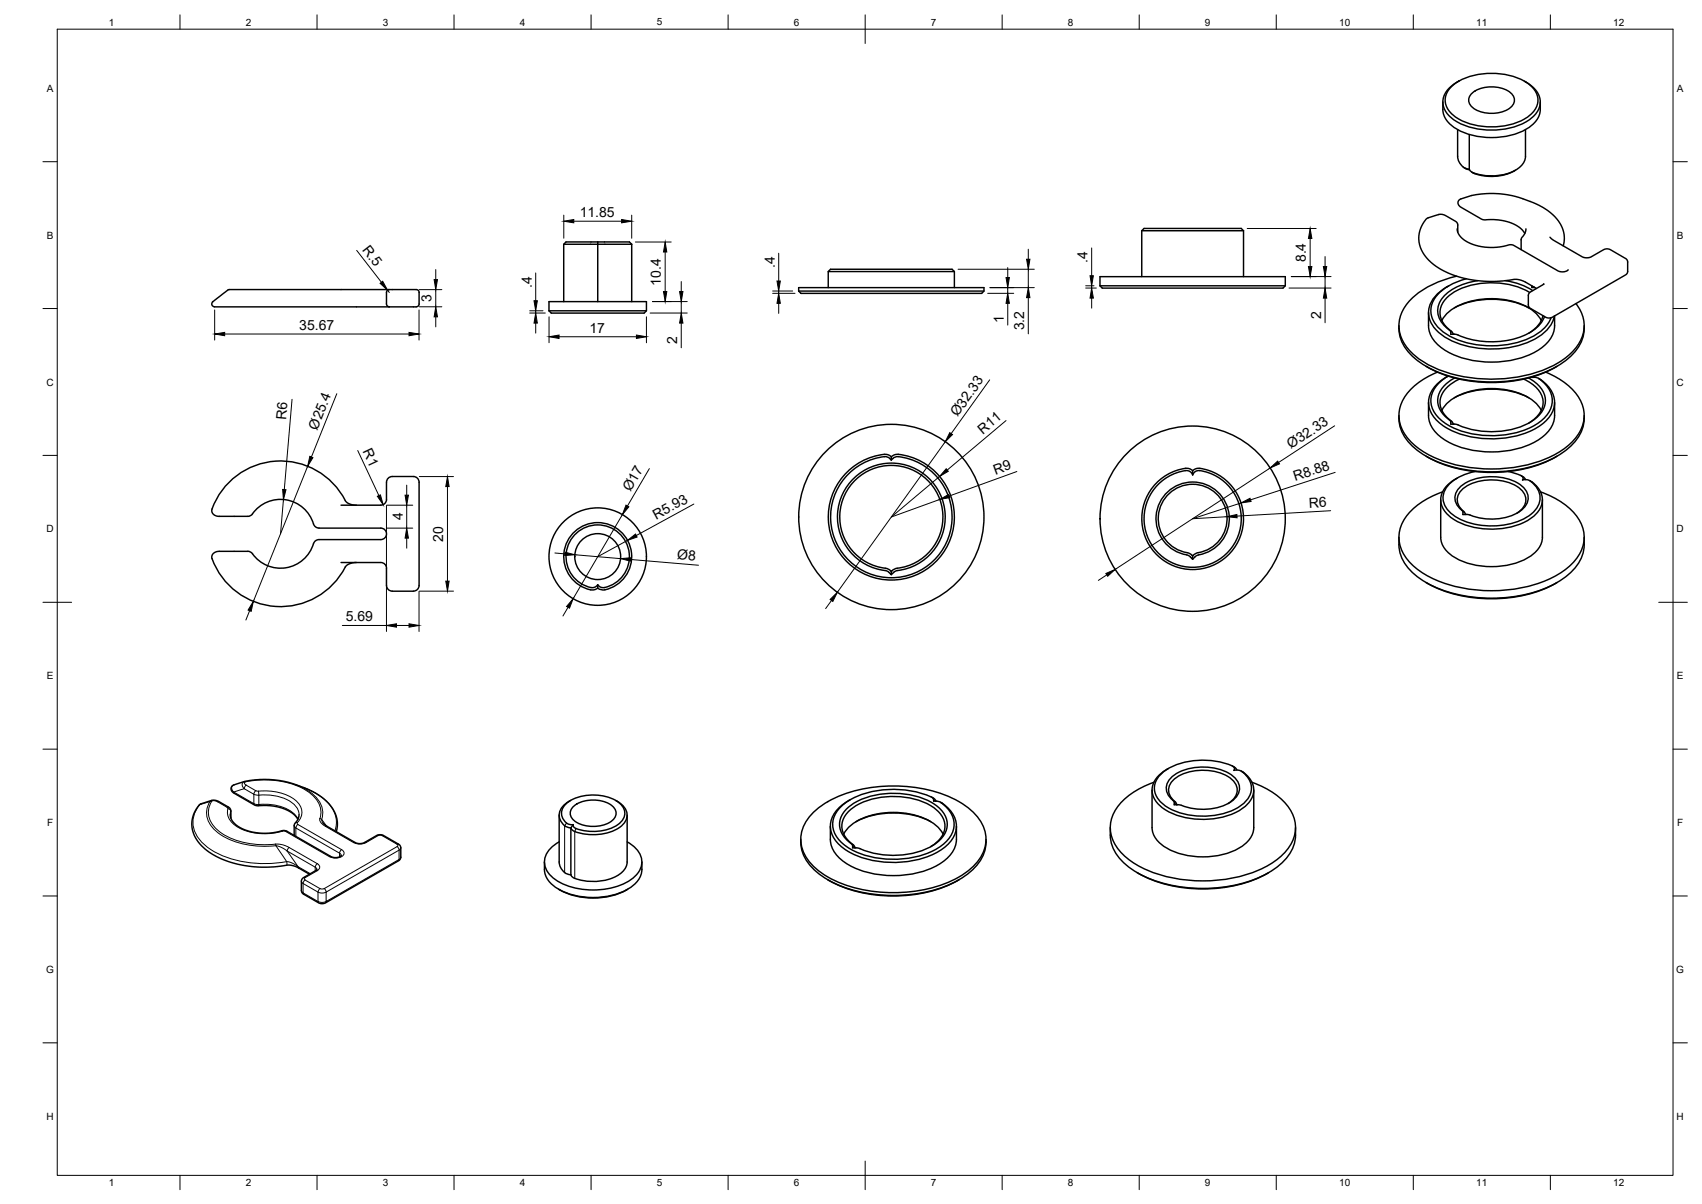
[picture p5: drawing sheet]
<svg xmlns="http://www.w3.org/2000/svg" width="594mm" height="420mm" viewBox="0 0 594 420" stroke-linecap="round" stroke-linejoin="round" font-family="sans-serif">
<defs><g id="words">
<g font-size="4.9">
<text x="202.4" y="75.7">11.85</text>
<text x="126.3" y="87.3" transform="rotate(52 126.3 87.3)">R.5</text>
<text x="270.4" y="93.6" transform="rotate(-90 270.4 93.6)">.4</text>
<text x="379.6" y="91.8" transform="rotate(-90 379.6 91.8)">.4</text>
<text x="455.8" y="91.5" transform="rotate(-90 455.8 91.5)">8.4</text>
<text x="185.6" y="100.5" transform="rotate(-90 185.6 100.5)">.4</text>
<text x="230.7" y="99.8" transform="rotate(-90 230.7 99.8)">10.4</text>
<text x="150.6" y="105.4" transform="rotate(-90 150.6 105.4)">3</text>
<text x="350.4" y="112.6" transform="rotate(-90 350.4 112.6)">1</text>
<text x="461.1" y="111.4" transform="rotate(-90 461.1 111.4)">2</text>
<text x="104.5" y="115.1">35.67</text>
<text x="205.8" y="116.1">17</text>
<text x="357.5" y="115.3" transform="rotate(-90 357.5 115.3)">3.2</text>
<text x="236.4" y="120.1" transform="rotate(-90 236.4 120.1)">2</text>
<text x="99.8" y="146.6" transform="rotate(-85 99.8 146.6)">R6</text>
<text x="334.2" y="145.7" transform="rotate(-54 334.2 145.7)">Ø32.33</text>
<text x="110.7" y="150.3" transform="rotate(-68 110.7 150.3)">Ø25.4</text>
<text x="343" y="151.8" transform="rotate(-40 343 151.8)">R11</text>
<text x="126.6" y="157.5" transform="rotate(65 126.6 157.5)">R1</text>
<text x="450.6" y="156.7" transform="rotate(-33 450.6 156.7)">Ø32.33</text>
<text x="347.4" y="165.7" transform="rotate(-20 347.4 165.7)">R9</text>
<text x="452.1" y="167.9" transform="rotate(-18 452.1 167.9)">R8.88</text>
<text x="220" y="171.7" transform="rotate(-60 220 171.7)">Ø17</text>
<text x="457" y="177.2" transform="rotate(-3 457 177.2)">R6</text>
<text x="140.6" y="181.6" transform="rotate(-90 140.6 181.6)">4</text>
<text x="229" y="181.4" transform="rotate(-29 229 181.4)">R5.93</text>
<text x="154.7" y="189" transform="rotate(-90 154.7 189)">20</text>
<text x="236.2" y="195.1" transform="rotate(5 236.2 195.1)">Ø8</text>
<text x="120.7" y="216.8">5.69</text>
</g>
<g font-size="3.5">
<text x="37.9" y="8.9">1</text>
<text x="85.8" y="8.9">2</text>
<text x="133.6" y="8.9">3</text>
<text x="181.4" y="8.9">4</text>
<text x="229.3" y="8.9">5</text>
<text x="277.1" y="8.9">6</text>
<text x="324.9" y="8.9">7</text>
<text x="372.7" y="8.9">8</text>
<text x="420.6" y="8.9">9</text>
<text x="467.4" y="8.9">10</text>
<text x="515.3" y="8.9">11</text>
<text x="563.1" y="8.9">12</text>
<text x="16.3" y="32">A</text>
<text x="585.3" y="32">A</text>
<text x="16.3" y="83.3">B</text>
<text x="585.3" y="83.3">B</text>
<text x="16.2" y="134.6">C</text>
<text x="585.2" y="134.6">C</text>
<text x="16.2" y="185.8">D</text>
<text x="585.2" y="185.8">D</text>
<text x="16.3" y="237">E</text>
<text x="585.3" y="237">E</text>
<text x="16.4" y="288.3">F</text>
<text x="585.4" y="288.3">F</text>
<text x="16.1" y="339.6">G</text>
<text x="585.1" y="339.6">G</text>
<text x="16.2" y="390.8">H</text>
<text x="585.2" y="390.8">H</text>
<text x="37.9" y="413.9">1</text>
<text x="85.8" y="413.9">2</text>
<text x="133.6" y="413.9">3</text>
<text x="181.4" y="413.9">4</text>
<text x="229.3" y="413.9">5</text>
<text x="277.1" y="413.9">6</text>
<text x="324.9" y="413.9">7</text>
<text x="372.7" y="413.9">8</text>
<text x="420.6" y="413.9">9</text>
<text x="467.4" y="413.9">10</text>
<text x="515.3" y="413.9">11</text>
<text x="563.1" y="413.9">12</text>
</g>
</g></defs>
<!-- layer: Visible -->
<g fill="none" stroke="#000" stroke-width=".51">
<path d="M503.6 35.6a8.8 8.8 0 0 0 5.6 9.9 26 26 0 0 0 25.2-1.5 8.2 8.2 0 0 0 3.2-8.4M506.8 30a23.2 23.2 0 0 1 19.5-3.8 14.8 14.8 0 0 1 9.7 5.7 6.4 6.4 0 0 1-2.7 8.8 24.5 24.5 0 0 1-25.4 0 6.4 6.4 0 0 1-1.1-10.7zM509.2 28.3a8.5 8.5 0 0 0-5.5 8.4 10.9 10.9 0 0 0 7.6 7.1 26.4 26.4 0 0 0 22.7-2.1 6.9 6.9 0 0 0 0-12.2l-1.9-1.2M513.5 32.9a11.3 11.3 0 0 1 14.3 0 3.3 3.3 0 0 1-1.5 5.3 11.7 11.7 0 0 1-12.8-1.2 2.96 2.96 0 0 1 0-4.1zM508.8 45.3v9.8l.6 1.6 1.3 1.5M511.1 58.5l1.8 .7M512.8 46.9v12.1M529 59.4a17.2 17.2 0 0 1-14.7 1M532.5 45.3v9.2a7.4 7.4 0 0 1-6.2 6 17.1 17.1 0 0 1-13.1-.9l-.3-.6-1.5-.3-.7-.5M508.6 79.9l.5 1.7 1.1 1.5 1.9 1.3 2.2 1 2.7 .7 3 .3 3.5-.2 3.4-.8h1l16 9.2 2.1 .2 1.3-.7M513.7 60.1l.6 .3M532.6 79.9l-.3 1.4-1.3 2.1-.1 3.7"/>
<path d="M196.8 85.2h11.8M208.6 84.4h-11l-.8 .8v20.1M208.6 84.4v.8M208.6 84.4h11.1l.8 .8M208.6 85.2h11.9M208.6 85.2v20.1M220.5 85.2v20.1M289.1 94.8h44M333.1 94.8l-.8-.8h-42.4l-.8 .8v5.6M333.1 94.8v5.6M383.9 99.7h64.7M383.9 96.5h64.7v3.2l-.8 .8h-63.1l-.8-.8z"/>
<path d="M398.5 80.5h35.5M434 80.5l-.8-.8h-33.9l-.8 .8v16M434 80.5v16M505.6 99.8a11.2 11.2 0 0 0-7 9.7 12.5 12.5 0 0 0 8.2 9.5 34.7 34.7 0 0 0 29.5-1 11.7 11.7 0 0 0 6.2-7.7M508.4 96.4a29 29 0 0 0-18.2 10.9 11.9 11.9 0 0 0 2 15.2 36.1 36.1 0 0 0 22.4 9.5 47.8 47.8 0 0 0 31-6.5 14.1 14.1 0 0 0 7.1-14.2 13.3 13.3 0 0 0-2.6-5.4M508.8 81v-2.6l-.3-.8-4.2-2.5-1.9-.3-4.3 1.4-1.8 2.5-1 3.1v2.9l1.2 3.1 1.7 2.5 2.8 2.5 2.6 1.5 4.1 1.9 5.2 1.3 4.9 .6 4.5 .1 6.3-.7 1.5 .1 1.9 .6 4.3 2.5M511.8 97.3a16.9 16.9 0 0 0-11.8 8.2 8.6 8.6 0 0 0 3.7 10.3 32.1 32.1 0 0 0 27.5 3.2 15.3 15.3 0 0 0 10.2-8.1M515.8 97.9a18 18 0 0 0-13 7.1 7.2 7.2 0 0 0 2.1 9.4 2.25 2.25 0 0 1 1.5 1.6v.6h1.2M525.4 97.9a23.4 23.4 0 0 1 9.6 3.5M532.2 81.5l-.8-1.2-1.4-1.2-3.3-1.6-3.7-.7-4.9-.1-1-.2-7.4-4.3-.7-1v-.9l.8-.8 4-1.3 3.3-.5 4.3-.2 3.5 .3 3.3 .6 6.9 2.3 3.2 1.5 2.3 1.5 3.3 3.4 1.5 2.5 .5 2 .1 2.1-.4 2.1M534.7 99.7v.6h.8l-.1-.1M541 82.8l1.3 1.1 10.6 6 2.3-.2 4.9-2.7 1-.2 1 .3 5.7 3.5 .3 .7v3.5l-.7 1.1-26.2 15-1.7-.2-5.5-3.2-.5-.9v-3.6l.2-.7 5.2-3.3"/>
<path d="M74.3 105.3a1.01 1.01 0 0 0-.3 1.1 1.01 1.01 0 0 0 .9 .7M74.9 107.1h61M135.9 101a1.01 1.01 0 0 0-1 1.1v4a1.01 1.01 0 0 0 1 1M146.3 102.1v4M146.3 106.1a1.63 1.63 0 0 1-2 1h-8.4M146.3 102.1a1.65 1.65 0 0 0-2-1.1h-64.2l-.6 .3-5.2 4M191.6 108.5h34M191.6 105.3h34v3.2l-.8 .8h-32.4l-.8-.8zM278.8 101.6h64.7M278.8 100.4h64.7v1.2l-.9 .8h-63l-.8-.8zM488.3 113.7a14.5 14.5 0 0 0 7.1 12.6 47.1 47.1 0 0 0 32.6 6.5 34.8 34.8 0 0 0 21.7-10 12.7 12.7 0 0 0 3.3-9.1M498.6 113.7a10.6 10.6 0 0 0 5.8 8.5 34 34 0 0 0 32.5 0 10.6 10.6 0 0 0 5.7-8.5"/>
<path d="M498.6 109.1v4.6M503.3 111.8a15.3 15.3 0 0 1 10.7-6.9 26.9 26.9 0 0 1 21 3.5 9.9 9.9 0 0 1 3 3.4M507.6 107.5a29.6 29.6 0 0 1 26 0M533.9 102.1a27.4 27.4 0 0 0-27.6 .7 7.1 7.1 0 0 0-.9 11.9l1.4 1.1 .4 .8M535.5 100.3h.2M538.5 110.1a9.3 9.3 0 0 1-4.9 6.2M539.1 110.4a13.4 13.4 0 0 1-9 7.4 31.7 31.7 0 0 1-22.2-1.2h-.3M542.6 110.3v3.4M497.8 127.8a49.1 49.1 0 0 0 45.7 0M501.7 129.9a21.6 21.6 0 0 0-12.7 11.3 12.5 12.5 0 0 0 4.6 14 41.7 41.7 0 0 0 27 8.5 43.7 43.7 0 0 0 25.8-7.5 13.8 13.8 0 0 0 6.3-13.7 19.1 19.1 0 0 0-11.2-11.8l-2-.8M505.1 131.5l.3-.3a10.1 10.1 0 0 0-5.9 9.6 11.8 11.8 0 0 0 7.1 8.2 33.2 33.2 0 0 0 29.4-.8 9.9 9.9 0 0 0 5.7-9.6 10.3 10.3 0 0 0-4.5-6.4M505.1 131.4a10.6 10.6 0 0 0-6.4 10 12.1 12.1 0 0 0 7.2 8.5 34.5 34.5 0 0 0 30.7-.7 10.3 10.3 0 0 0 5.9-10 10.7 10.7 0 0 0-4.7-6.7"/>
<path d="M507.6 138.8a29.6 29.6 0 0 1 26 0M507.7 131.9a9.3 9.3 0 0 0-5.8 8.7 11 11 0 0 0 4.4 6.4l.1 1h1.2M509.4 132.3a10.3 10.3 0 0 0-6.8 7.8 9 9 0 0 0 4.4 7.3l.2 .6M531.8 132.3a9.9 9.9 0 0 1 6.8 8.3 8.8 8.8 0 0 1-5 7M533.5 131.9a9.2 9.2 0 0 1 5.8 9 11.2 11.2 0 0 1-7.2 7.5 31.3 31.3 0 0 1-24.2-.4h-.3M535.4 131.4l.1 .3-.8-.1M535.5 131.7l1.7 .4M537 132.1l.8 .4M311.1 159.4v1.1M311.1 159.4h.1M313.6 158.6l-1.4 .1-1.1 .7M313.6 158.5a22 22 0 0 1 16.2 33.6 22 22 0 0 1-37.3 0 22 22 0 0 1 16.2-33.5l1.3 .1 1.1 .7"/>
<path d="M488.3 145a14.5 14.5 0 0 0 7.1 12.7 47.1 47.1 0 0 0 32.6 6.5 34.8 34.8 0 0 0 21.7-10 12.7 12.7 0 0 0 3.3-9.2M497.8 159.2a49.5 49.5 0 0 0 39.4 2.9l6.3-2.9M498.6 140.4a12.7 12.7 0 0 0 1.6 9.3 21.6 21.6 0 0 0 14.2 7.5 32.6 32.6 0 0 0 23.7-4.5 10.1 10.1 0 0 0 4.5-7.7v-4.6M503.3 143.2a15.3 15.3 0 0 1 10.7-6.9 26.9 26.9 0 0 1 21 3.4 9.9 9.9 0 0 1 3 3.5M507.2 148h.1M74 177.6l-.1 .9 .4 .7 .7 .6 1 .4h10.5l1.1-.3a12.2 12.2 0 0 1 12.1-5.5 12.2 12.2 0 0 1 9.9 8.9l.8 .7 .9 .3h21.6a2 2 0 0 1 2 2 2 2 0 0 1-2 2h-21.6l-.9 .3a3.1 3.1 0 0 0-1.4 2.2 12.2 12.2 0 0 1-21.4 1.9l-1.1-.3h-10.5l-1.5 .7-.6 1.2a25.3 25.3 0 0 0 22.1 17.3 25.3 25.3 0 0 0 24.5-13.7M119 176.3h13.9a2 2 0 0 0 2-2v-6l.3-1a2 2 0 0 1 1.7-1h7.4a2 2 0 0 1 2 2v36a2 2 0 0 1-2 2h-7.4l-1-.3a2 2 0 0 1-1-1.7v-6M124.4 176.3l-2.3-.4-1.4-.9a25.5 25.5 0 0 0-24.2-14.1 25.5 25.5 0 0 0-22.5 16.7M296.1 165.4a19.9 19.9 0 0 1 13.4-6l1.6 1.1 1.2-1a4.1 4.1 0 0 1 3 .1 21.2 21.2 0 0 1 15.4 29 21.2 21.2 0 0 1-31.4 9.4 21.2 21.2 0 0 1-3.2-32.6zM404 168.2a15.3 15.3 0 0 1 11.1-4.6l1.2 .7 1.2-.7a15.5 15.5 0 0 1 12.1 5.7 17.7 17.7 0 0 1-1.4 24.9 17.7 17.7 0 0 1-24.9-1.1 17.7 17.7 0 0 1 .7-24.9zM404.1 169.2a15.3 15.3 0 0 1 10.8-4.9l.9 .6 .5 .8 .9-1.2a3.4 3.4 0 0 1 3.1 0 17 17 0 0 1 11.5 23.4 17 17 0 0 1-25 7.2 17 17 0 0 1-2.7-25.9zM416.3 164.3v1.4"/>
<path d="M502.9 174.4v13.1a9.3 9.3 0 0 0 5.8 7.6 27.7 27.7 0 0 0 25.1-.7 8.7 8.7 0 0 0 4.6-6.9v-13.1M503.5 171.6a23.5 23.5 0 0 0-14.4 11.7 12.3 12.3 0 0 0 4 14 40.3 40.3 0 0 0 25.3 8.8 45.7 45.7 0 0 0 27.2-6.7 14.5 14.5 0 0 0 7.2-13.5 17.3 17.3 0 0 0-9.5-11.7l-5.6-2.6M508.6 166.8a9 9 0 0 0-5.7 8.5 10.7 10.7 0 0 0 7.2 7.4 27.3 27.3 0 0 0 24.6-2 7.2 7.2 0 0 0 3.6-6.7 7.2 7.2 0 0 0-4.3-6.2M509.3 170.3a18 18 0 0 1 16.7-3.3 9.6 9.6 0 0 1 7.3 5.6 6 6 0 0 1-4 6.6 21.5 21.5 0 0 1-17.1 .3l-1.6 .1v-.7a2.1 2.1 0 0 0-1.2-1.6 4.8 4.8 0 0 1-.1-7zM511.5 179.5h.1M514.9 164.5a14.6 14.6 0 0 0-10.6 6.7 7 7 0 0 0 3.4 8.9 25.9 25.9 0 0 0 25.9 0 7.2 7.2 0 0 0 3.6-8.5 7.1 7.1 0 0 0-4.3-4.2l-1.5 .1a1.24 1.24 0 0 0 0-1.3 1.24 1.24 0 0 0-1.2-.5l-3.8-1.2M529.4 179.1a5 5 0 0 0 2.4-7.2 14.3 14.3 0 0 0-12.4-4.4 12.1 12.1 0 0 0-10.4 5.2 5 5 0 0 0 2.1 6l.3 .8M531 166.1l.9 .5 .5 .8M119 196.3h13.9a2 2 0 0 1 2 2M124.4 196.3l-2.6 .5-1.3 1.1M199.8 186.3a11.8 11.8 0 0 1 19.3 2.4 11.8 11.8 0 0 1-9 17.2l-1.4-.7-1 .5a10.2 10.2 0 0 1-9.3-5.5 11.9 11.9 0 0 1 1.4-13.9zM200.8 186.4a11 11 0 0 1 17.7 2.8 11 11 0 0 1-8.4 15.8l-1.5-.9-1 .8a8.4 8.4 0 0 1-7.6-3.7 11.1 11.1 0 0 1 .8-14.8z"/>
<path d="M309.1 198.3l1.8 .9M310.9 199.2l.2 .2M311.1 199.4v1.2l-1.1-1.1a33.1 33.1 0 0 1-8.9-3.2 18.8 18.8 0 0 1-2-30.3 18.8 18.8 0 0 1 29.4 7.2 18.8 18.8 0 0 1-15.6 26l-1.8 1.4M311.4 199.2l-.3 .2M313.1 198.3l-1.7 .9M313.2 198.3a18 18 0 0 0 13.2-27.5 18 18 0 0 0-30.5 0 18 18 0 0 0 13.2 27.5M414.4 192.9a12 12 0 0 1-7.9-18.7 12 12 0 0 1 20.2 .6 12 12 0 0 1-8.9 18.2l-1.5 1M414.4 192.9l1.1 .4 .8 .7M416.3 194v1.2l-1.1-1.1a20.3 20.3 0 0 1-8.1-4.2 12.8 12.8 0 0 1 2.5-19.8 12.8 12.8 0 0 1 18.8 6.7 12.8 12.8 0 0 1-10.4 16.9l-1.7 1.5M488.3 187.5a14.8 14.8 0 0 0 7.1 14.3 47.1 47.1 0 0 0 32.6 6.5 34.8 34.8 0 0 0 21.7-10 13.5 13.5 0 0 0 3.3-10.8M208.6 204.1v1.2M497.8 203.3a49.1 49.1 0 0 0 45.7 0"/>
<path d="M199.2 279.3a5.7 5.7 0 0 0-3.8 6.5l1.7 2.3M214.9 279.3a5.7 5.7 0 0 1 3.8 6.4 10.7 10.7 0 0 1-9.1 5.4 15.1 15.1 0 0 1-10-1.6l-.3-.6M296.8 279.1a10.8 10.8 0 0 0-6.9 10.2 12.1 12.1 0 0 0 7.2 8.4 34.6 34.6 0 0 0 30.7-.7 10.3 10.3 0 0 0 5.9-9.9 11.1 11.1 0 0 0-5.4-7.1M325.2 278.2l.9 .6 .6 .8M402.1 275.7v13.1M402.8 273a23.5 23.5 0 0 0-14.4 11.6 12.2 12.2 0 0 0 4 14 40.3 40.3 0 0 0 25.2 8.8 45.8 45.8 0 0 0 27.2-6.8 14.5 14.5 0 0 0 7.3-13.4 17.3 17.3 0 0 0-9.6-11.7l-5.5-2.5M407.8 268.2a8.9 8.9 0 0 0-5.6 8.4 10.7 10.7 0 0 0 7.2 7.4 27.4 27.4 0 0 0 24.5-2.1 7.2 7.2 0 0 0 3.7-6.6 7.2 7.2 0 0 0-4.4-6.2M409.5 279.4l.4 .5v.9h1.1M409.5 279.4a5 5 0 0 1-.1-8.6 19.2 19.2 0 0 1 20.6-.3 5.2 5.2 0 0 1 2.7 4.8 5.2 5.2 0 0 1-3.1 4.5 21.2 21.2 0 0 1-18.2 1h-.4M430 267.2a26.5 26.5 0 0 0-22.9 1.5 7.2 7.2 0 0 0-3.7 8.7 15.2 15.2 0 0 0 11.8 7 24.9 24.9 0 0 0 18.3-3.5 6.7 6.7 0 0 0 3.3-6.5 6.7 6.7 0 0 0-4.6-5.7l-1.5 .1M430 267.2a1 1 0 0 1 .7 1.6M430.3 267.4l.9 .5 .5 .8"/>
<path d="M437.6 275.7v13.1M80.3 284.3l.5 1.8 1.2 1.5 1.4 1 2.6 1.2 2.6 .6 3.1 .4 3.6-.2 3.6-.8 .9 .1 15.9 9.1 2 .2 1.4-.6M80.6 285.5v-2.7l-.4-.7-4.2-2.6-1.7-.3-4.1 1.3a9.8 9.8 0 0 0 .6 15l2.1 1.8 2.6 1.6 3.6 1.5 3.2 1 4.8 .9 4 .3 4.5-.1 5.8-.6 2.5 .8 4.1 2.4M103.9 285.9l-.9-1.3-1.2-1-3.6-1.7-4-.7h-4.4l-1-.3-7.4-4.3-.7-.9v-.9l.6-.7 1.2-.5 2.9-.9 2.9-.5 5.5-.2 4.9 .6 4.2 1.1 6.4 2.6 3.1 2 2.9 2.8a9.9 9.9 0 0 1 2.1 9.1M104.4 284.3l-.4 1.5-1.3 2v3.7M112.8 287.2l1.1 1 10.7 6.1 2.3-.1 4.9-2.8 1.1-.1 .9 .2 5.7 3.4 .4 .8v3.5l-.7 1.2-26.4 14.9-1.5-.2-5.4-3.1-.7-1.1v-3.5l.3-.8 5.1-3.2M195.2 284.5v16.8l.6 1.7 1.3 1.5M195.2 293.8a8.3 8.3 0 0 0-5.1 7.8 11 11 0 0 0 8.1 7.5 26.2 26.2 0 0 0 22.3-2.3 6.8 6.8 0 0 0 .6-11.5l-2.2-1.5M197.1 288.1l.7 .5 1.5 .3M197.3 280.8a15.9 15.9 0 0 1 15.4-2.5 6.7 6.7 0 0 1 5.4 5.6 6.9 6.9 0 0 1-5.6 5.4 16.8 16.8 0 0 1-12.2-.6l-.2-.9a4 4 0 0 1-3.8-2.5 4 4 0 0 1 1-4.5zM199.3 288.9v16.4M199.9 281.7a11.4 11.4 0 0 1 14.3 0 3.3 3.3 0 0 1-1.5 5.3 11.8 11.8 0 0 1-12.8-1.1 2.94 2.94 0 0 1 0-4.2z"/>
<path d="M200.1 287.8l-.8 1.1M218.9 284.5v16.3a7.4 7.4 0 0 1-6.2 6 18.6 18.6 0 0 1-12.8-.7l-.6-.8-1.5-.4-.7-.4M279.5 292.9a14.4 14.4 0 0 0 7.1 12.6 47.1 47.1 0 0 0 32.7 6.5 34.8 34.8 0 0 0 21.6-9.9 12.7 12.7 0 0 0 3.3-9.2M284.1 283.3a39.8 39.8 0 0 1 25.5-9 44.5 44.5 0 0 1 28.5 7.7 12.9 12.9 0 0 1 5.2 15.2 23.2 23.2 0 0 1-14.2 11.4 51.6 51.6 0 0 1-40.1-2.5 17.3 17.3 0 0 1-9.4-11.8 12.9 12.9 0 0 1 4.5-11zM289.8 292.9a10.6 10.6 0 0 0 5.8 8.5 34.1 34.1 0 0 0 32.5 0 10.6 10.6 0 0 0 5.7-8.5M289.8 288.3v4.6M293.6 281.5a28.2 28.2 0 0 1 21.1-5.9 25.9 25.9 0 0 1 11 2.9l.2 1.1h1.2a8.5 8.5 0 0 1 5.8 7.2 8.5 8.5 0 0 1-4.1 8.2 31.9 31.9 0 0 1-25.7 3.8 16.7 16.7 0 0 1-12-8.5 8 8 0 0 1 2.5-8.8zM294.5 291.1a15.4 15.4 0 0 1 10.7-6.9 27 27 0 0 1 21 3.4 9.8 9.8 0 0 1 3 3.5M298.8 286.7a29.6 29.6 0 0 1 26.1 0M300.1 296.1a29.5 29.5 0 0 0 25.8-1.2 8.2 8.2 0 0 0 4.5-9.1 12.6 12.6 0 0 0-8.1-7.1 29.7 29.7 0 0 0-24.4 1.7 8.4 8.4 0 0 0-4.6 9 11.7 11.7 0 0 0 4.2 5.5l.1 1 2.5 .2M324.9 295.4a8.2 8.2 0 0 0 4.7-8.7 11.6 11.6 0 0 0-7.5-6.9 27.7 27.7 0 0 0-24.7 2.3 7.1 7.1 0 0 0-.8 11.8l1.4 1.1 .4 .9M333.8 288.3v4.6"/>
<path d="M387.5 288.8a14.8 14.8 0 0 0 7.1 14.3 47.1 47.1 0 0 0 32.7 6.4 34.8 34.8 0 0 0 21.6-9.9 13.5 13.5 0 0 0 3.3-10.8M402.1 288.8a9.2 9.2 0 0 0 5.9 7.6 27.7 27.7 0 0 0 25-.8 8.7 8.7 0 0 0 4.6-6.8M410.7 280.8h.1M428.7 280.4a5 5 0 0 0 2.3-7.2 14.3 14.3 0 0 0-12.4-4.4 12.1 12.1 0 0 0-10.3 5.2 5 5 0 0 0 2.1 6l.3 .8M190 300.8a8.8 8.8 0 0 0 5.6 9.9 26 26 0 0 0 25.2-1.5 8.2 8.2 0 0 0 3.2-8.4M195 310.3a25.4 25.4 0 0 0 23.6 .3M219.1 310.3l-.6 .4M288.9 307a49.3 49.3 0 0 0 45.9 0M396.9 304.5a49.3 49.3 0 0 0 45.9 0"/>
<circle cx="208.6" cy="194.2" r="17"/>
<circle cx="208.6" cy="194.2" r="8"/>
<circle cx="311.1" cy="180.4" r="32.3"/>
<circle cx="416.3" cy="181" r="32.3"/>
</g>
<circle cx="507.2" cy="116.6" r=".25" fill="#000"/>
<!-- layer: Visible Narrow -->
<g fill="none" stroke="#000" stroke-width=".35">
<path d="M73.9 279.7l.7-.3 1.3 .4M73.9 279.6h-.4a7.2 7.2 0 0 0 1.4 10 26.8 26.8 0 0 0 19.9 5.7l1.5-.2M73.9 279.6a7.5 7.5 0 0 0 2.5 10.5 27.8 27.8 0 0 0 19.8 4.5M73.9 279.3l-4.2 1.5M75.9 279.8l3.4 1.9M76.4 279.7l-.5 .1M81.6 276.4l7 4M81.6 276.4l.2 .5M81.6 273.9l-.4 .3-.3 .6 .1 .8 .6 .8M85.2 275.2l-3.6 1.2M85.2 275.2l3.4 2M85.3 272.7l-.5 .4-.3 .5 .1 .8 .6 .8"/>
<path d="M85.5 272.7l.2 .1M85.9 274l-.5-.5v-.5a29.7 29.7 0 0 1 22.2 3.3 8.2 8.2 0 0 1 4.1 9.4M85.9 274l3.4 1.9M85.9 274l-.7 1.2M88.6 277.2l1.7 .3M88.6 277.2v3.2M89.3 275.9l.9 .2 .1 1.4M89.3 275.9l-.7 1.3M90.2 276.1a17.7 17.7 0 0 1 13.5 3.7 4.8 4.8 0 0 1 .1 7.2M90.3 277.5v3.3M90.4 277.5a15.9 15.9 0 0 1 12.6 3.6l1.2 1.9 .2 1.3M103.4 273.9a14 14 0 0 1 9 7.7 6.8 6.8 0 0 1-.1 4.3"/>
<path d="M106 274.8a17.2 17.2 0 0 1 11 9.3 8.5 8.5 0 0 1-.1 5.8M325.9 279.1l.6 .5M409.5 279.4l.6 .4M433.4 269.2l.7 .4M69.7 280.8l-.2 .2M69.7 280.8a9.4 9.4 0 0 0 1.4 13.7 33.2 33.2 0 0 0 23.6 6.8l5.4-.6v1.2M70.2 280.5l-.5 .3M79.3 281.7l.3 .5M79.6 282.2l.7 .3 .2 .6M79.6 282.2a5.6 5.6 0 0 0 3 6.2 20.4 20.4 0 0 0 16 1.7l-.3-.2M79.8 281.7h-.5M80.5 283.1v2.3"/>
<path d="M80.5 283.1l-.1 1.2M80.6 282.9l-.1 .2M88.6 280.4l1.7 .4M88.6 280.4l.2 .5M90.3 280.7v.5M90.4 280.7a14.8 14.8 0 0 1 13.2 4.4l.4 .8M96.2 294.6l2.3 .2 2.4 1M96.2 294.6l.1 .5M96.3 295.1l1.7 .5 2.2 1.4M96.3 295.1l3.8 5.6 2.2 .6 1.7 1.1 .2 .5M98.6 290.1l1.1 .1M99.7 290.2l15.3 8.8"/>
<path d="M100.2 297l3.8 5.4 4.3 2.5M100.2 297l9.8 5.6M100.2 290.1h-.5M100.9 295.8l9.8 5.6M101 295.7l-.8 1.3M102.7 288.1l.6 .8M102.7 291.4v.1M103.3 288.9l15.2 8.8M103.3 288.9v3M103.8 287l-.7 .2M103.8 287l.2 .7-.7 1.2M104 287.7l15.2 8.8-.7 1.2"/>
<path d="M112.3 285.9l.5 1.3M112.3 285.9l1.7 2.3M112.3 285.9l-.7-.2 .2 1.1 1.9 1.6M113.7 288.4l9.8 5.7M114.2 288.4h-.5M115.5 298.9h-.5M118.5 297.7v1.3M118.5 297.7l.6 .8M119.2 296.5a1.39 1.39 0 0 1 .9 1.6 1.39 1.39 0 0 1-1.4 1.1l-1.9 .2-1.8-.5M123.5 294.1l1.1 .4h1.3l1.8-.4M124 294h-.5M127.2 294h.5"/>
<path d="M131.5 291.6h.5M132 291.6l-4.3 2.5M133.4 291.6l5.2 3M133.9 291.6h-1.9M138.6 295.4l-25.5 14.7h-1.4l-5.2-3-.7 1.2M138.6 294.6l.3 .4-.3 .4M138.6 295.4l.7 1.3M139.1 294.6h-.5M139.3 299.9l-25.5 14.7v-3.3M139.3 296.7l-25.5 14.6M139.3 296.7v3.2M139.3 299.9l-.2 .5"/>
<path d="M139.9 295.8l-.6 .9M139.9 299.1l-.6 .8M197.8 287.3l-.7 .9v16.3M201 289.2l-.4 1v16.3M297.1 294.4l.7 .4M297.6 295.2l.8 .6M328.4 280.1l.6 .3M409.9 280.2l.8 .6M105.2 307.5l.6 .8M105.2 310.8l.6 .8M105.8 311.6l.2 .5M105.8 308.3v3.3l5.2 3"/>
<path d="M105.8 308.3l5.2 3M106.5 306.3l-.3 .4 .3 .4M110 302.6v1.3M110 302.6l.6 .8M110.3 303.8h.5M110.7 301.4a1.29 1.29 0 0 1 .9 1.2 1.29 1.29 0 0 1-.9 1.2M110.7 303.8l-4.2 2.5-.5-.1M110.8 301.4l-.8 1.2M111 311.3v3.3M111 311.3l1.4 .4 1.4-.4M111 314.6l1.4 .3 1.4-.3-.2 .5M111 314.6l.2 .5"/>
<path d="M111.7 310.1l-.7 1.2M113.1 310.1l.8 1.2"/>
</g>
<!-- layer: BORDER -->
<g fill="none" stroke="#000" stroke-width=".35">
<path d="M20 10.2h564v400h-564zM62.8 5.2v5M110.7 5.2v5M158.5 5.2v5M206.3 5.2v5M254.1 5.2v5M302 5.2v10M349.8 5.2v5M397.6 5.2v5M445.5 5.2v5M493.3 5.2v5M541.1 5.2v5"/>
<path d="M15 56.4h5M584 56.4h5M15 107.7h5M584 107.7h5M15 158.9h5M584 158.9h5M15 210.2h10M579 210.2h10M15 261.4h5M584 261.4h5M15 312.7h5M584 312.7h5"/>
<path d="M15 363.9h5M584 363.9h5M62.8 410.2v5M110.7 410.2v5M158.5 410.2v5M206.3 410.2v5M254.1 410.2v5M302 405.2v10M349.8 410.2v5M397.6 410.2v5M445.5 410.2v5M493.3 410.2v5"/>
<path d="M541.1 410.2v5"/>
</g>
<!-- layer: FD_Dimensions -->
<g fill="none" stroke="#000" stroke-width=".35">
<path d="M196.8 75.1v8M200.3 77.2h16.7M220.5 75.1v8M435.3 79.7h24.1M124.5 87.4l8.6 11.1M152.1 94.1v3.5M187 95.3v9.6M221.8 84.5h12.5M232.2 87.9v13.8M237.8 98.3v3.4M271.8 88.4v9.7M334.4 94h26.6"/>
<path d="M351.7 93.4v3.5M358.9 87v3.5M358.9 94v6.4M378.9 99.7h3M381 86.5v9.7M381 99.7v.8M450.7 96.5h13.9M457.3 83.2v9.8M462.5 89.5v3.5M462.5 96.5v4M74.9 108.2v10.5M78.4 116.6h64.4"/>
<path d="M135.3 101.3l.6 .8M146.3 108.2v10.5M146.4 107.1h7.8M146.4 101.1h7.8M152.1 101.1v6M152.1 110.6v3.5M184.9 109.2h5.4M184.9 108.5h4.6M187 108.5v.7M187 112.8v3.4M191.6 110.6v9M195.1 117.5h27"/>
<path d="M225.6 110.6v9M226.9 109.2h13M227.7 105.2h12.2M237.8 105.2v4M237.8 112.8v8.6M269.7 102.4h7.8M269.7 101.6h7M271.8 101.6v.8M271.8 105.9v3.5M344.7 102.4h9.1M345.5 100.4h15.5M351.7 100.4v2"/>
<path d="M351.7 105.9v7.6M358.9 103.9v12.6M378.9 100.5h3.8M381 104v3.5M449.9 100.5h14.7M462.5 104v8.6M101.9 139.3l-2.7 31.6M117.6 137.4l-8.9 22.1M345.4 132.6l-13.4 18.7M124.9 157.2l7.3 15.8M329.9 154.2l-37.6 52.5M351.2 146.8l-20.6 17.2"/>
<path d="M465.9 148.6l-19.6 12.8M98.9 174.3l-1 12M107.4 162.7l-19 47.2M134.9 176.4v44M135 176.3h9.1M142 169.3v3.5M142 176.3v8M146.4 166.3h11.9M156.2 169.8v33M217.2 179.6l-17.2 29.3M226.7 163.5l-7.7 13.1M242.2 175.9l-20.1 11"/>
<path d="M328 166.3l-16.9 14.1 16.9-6.1M354.9 164.5l-23.6 8.6M433.2 175.5l-16.9 5.5 12-.7M443.3 163.3l-54.1 35.4M464.5 178.2l-32.7 1.9M466 164.8l-29.5 9.6M135 184.3h9.1M142 187.8v3.5M193.7 193l3.5 .3M200.7 193.6l15.9 1.3M219 188.6l-10.4 5.7M220.1 195.2l23.7 2.1"/>
<path d="M87.1 213.1l-1.3 3.3M119.5 218.3h15.4M138.4 218.3h4.4M146.3 206.4v14M146.4 206.3h11.9M198.3 211.9l-1.8 3.1M290.2 209.6l-2 2.8M386.3 200.6l-2.9 1.9"/>
</g>
<g fill="#000" stroke="#000" stroke-width=".35">
<path d="M196.8 77.2l3.5-.6v1.2zM217 76.6l3.5 .6-3.5 .6zM132.7 98.9l.9-.8 1.7 3.2zM151.5 97.6h1.2l-.6 3.5zM232.2 84.5l.5 3.4h-1.1zM271.2 98.1h1.2l-.6 3.5zM351.2 96.9h1.1l-.6 3.5zM358.3 90.5h1.2l-.6 3.5zM380.5 96.2h1.1l-.6 3.5zM457.3 79.7l.6 3.5h-1.2zM456.7 93h1.2l-.6 3.5zM461.9 93h1.2l-.6 3.5z"/>
<path d="M74.9 116.6l3.5-.6v1.2zM142.8 116l3.5 .6-3.5 .6zM152.1 107.1l.6 3.5h-1.2zM187 109.2l.6 3.6h-1.2zM186.4 104.9h1.2l-.6 3.6zM191.6 117.5l3.5-.6v1.2zM222.1 116.9l3.5 .6-3.5 .6zM231.6 101.7h1.1l-.5 3.5zM237.2 101.7h1.2l-.6 3.5zM237.8 109.2l.6 3.6h-1.2zM271.8 102.4l.6 3.5h-1.2zM351.7 102.4l.6 3.5h-1.1z"/>
<path d="M358.9 100.4l.6 3.5h-1.2zM381 100.5l.6 3.5h-1.1zM462.5 100.5l.6 3.5h-1.2zM108.1 159.3l1.1 .4-1.8 3zM331.5 151l1 .7-2.6 2.5zM98.7 170.8l1.1 .1-.9 3.4zM131.7 173.2l1.1-.5 .9 3.4zM141.4 172.8h1.2l-.6 3.5zM156.2 166.3l.6 3.5h-1.2zM218.5 176.3l1 .6-2.3 2.7zM330.3 163.6l.7 .9-3 1.8zM328 174.3l3.1-1.7 .4 1.1z"/>
<path d="M428.3 180.3l3.4-.8 .1 1.2zM433.2 175.5l3.1-1.6 .4 1.1zM443.3 163.3l2.7-2.4 .6 1zM142 184.3l.6 3.5h-1.2zM197.2 192.7l3.5 .9-3.6 .3zM216.6 194.9l3.5-.3-.1 1.2zM219 188.6l2.8-2.2 .6 1zM88.4 209.9l-.7 3.4-1.1-.4zM134.9 218.3l3.5-.6v1.2zM142.8 217.7l3.5 .6-3.5 .6zM155.6 202.8h1.2l-.6 3.5zM200 208.9l-1.2 3.3-1-.6z"/>
<path d="M289.8 209.2l2.5-2.5-1.6 3.2zM386 200.1l3.2-1.4-2.6 2.4z"/>
</g>
<use href="#words"/>
</svg>
